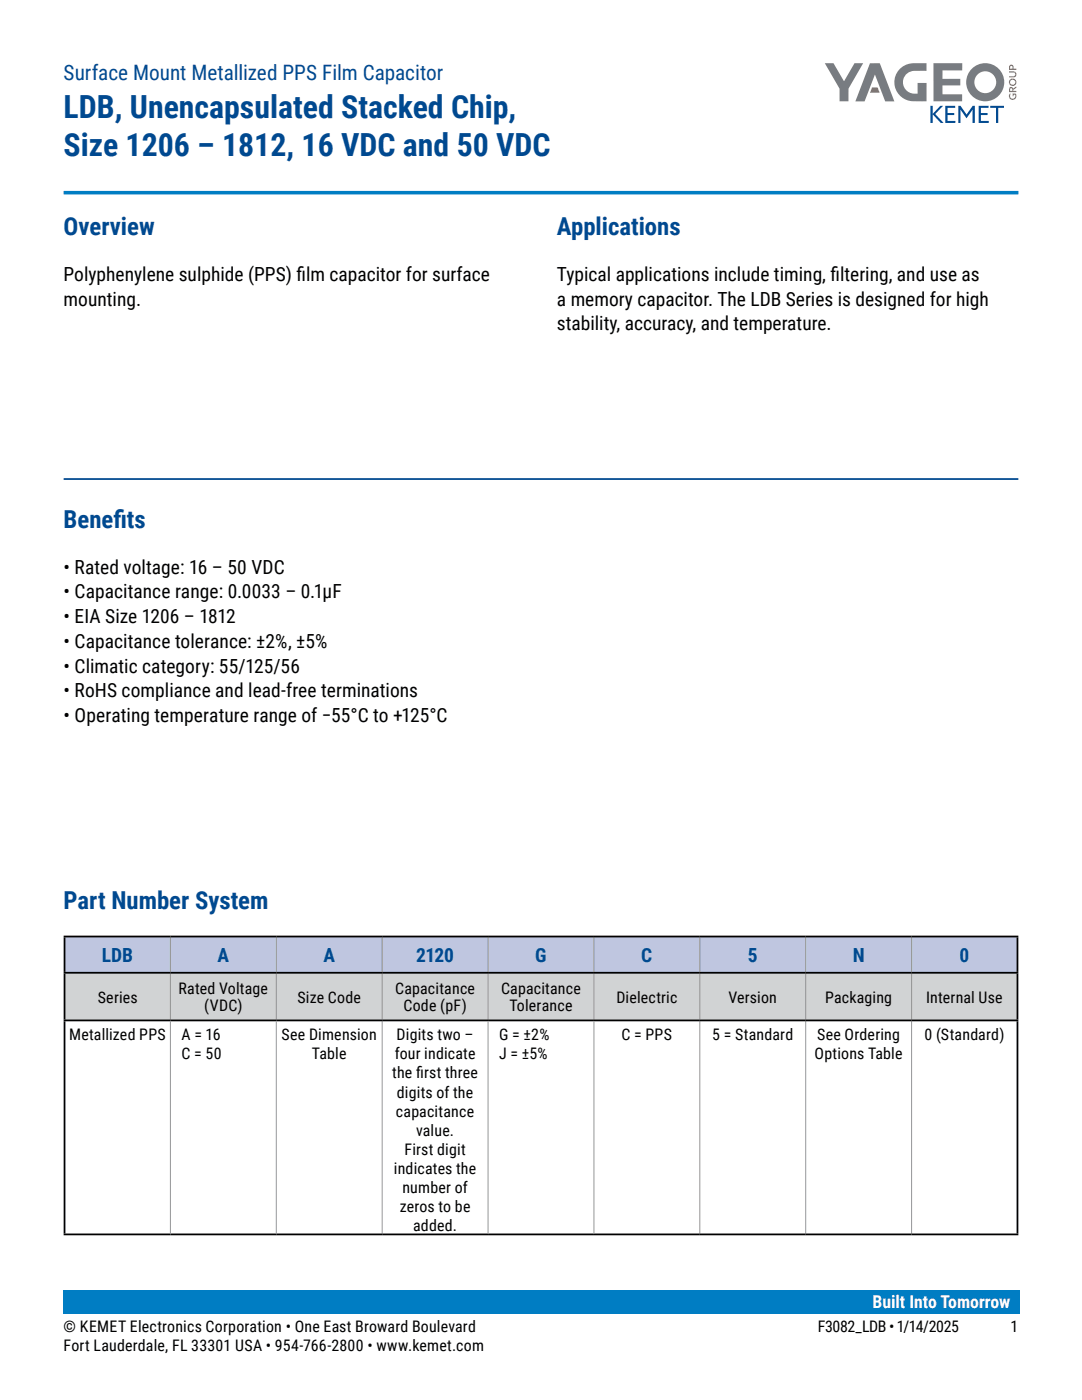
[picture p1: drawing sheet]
<svg xmlns="http://www.w3.org/2000/svg" width="216mm" height="279mm" viewBox="0 0 216 279" stroke-linecap="round" stroke-linejoin="round" font-family="sans-serif">
<defs><g id="words">
<g font-size="6.3" fill="#004990">
<text x="12.7" y="23.5">LDB, Unencapsulated Stacked Chip,</text>
<text x="12.7" y="31.1">Size 1206 – 1812, 16 VDC and 50 VDC</text>
</g>
<g font-size="4.9" fill="#004990">
<text x="12.7" y="46.9">Overview</text>
<text x="111.1" y="46.9">Applications</text>
<text x="12.7" y="105.3">Benef</text>
<text x="22.6" y="105.3">its</text>
<text x="12.7" y="181.5">Part Number System</text>
</g>
<text font-size="4.2" fill="#004990" x="12.7" y="15.9">Surface Mount Metallized PPS Film Capacitor</text>
<g font-size="3.9">
<text x="12.7" y="56.1">Polyphenylene sulphide (PPS) f</text>
<text x="59.2" y="56.1">ilm capacitor for surface</text>
<text x="111.1" y="56.1">Typical applications include timing, f</text>
<text x="165.7" y="56.1">iltering, and use as</text>
<text x="12.7" y="61">mounting.</text>
<text x="111.1" y="61">a memory capacitor. The LDB Series is designed for high</text>
<text x="111.1" y="65.9">stability, accuracy, and temperature.</text>
<text x="12.7" y="114.5">• Rated voltage: 16 – 50 VDC</text>
<text x="12.7" y="119.4">• Capacitance range: 0.0033 – 0.1µF</text>
<text x="12.7" y="124.4">• EIA Size 1206 – 1812</text>
<text x="12.7" y="129.3">• Capacitance tolerance: ±2%, ±5%</text>
<text x="12.7" y="134.2">• Climatic category: 55/125/56</text>
<text x="12.7" y="139.2">• RoHS compliance and lead-free terminations</text>
<text x="12.7" y="144.1">• Operating temperature range of −55°C to +125°C</text>
</g>
<g font-size="3.9" fill="#004990">
<text x="20.3" y="192">LDB</text>
<text x="43.4" y="192">A</text>
<text x="64.5" y="192">A</text>
<text x="83" y="192">2120</text>
<text x="106.8" y="192">G</text>
<text x="128" y="192">C</text>
<text x="149.2" y="192">5</text>
<text x="170.1" y="192">N</text>
<text x="191.5" y="192">0</text>
</g>
<text font-size="3.5" fill="#fff" x="174.1" y="261">Built Into Tomorrow</text>
<g font-size="3.2">
<text x="19.5" y="200.1">Series</text>
<text x="35.6" y="198.3">Rated Voltage</text>
<text x="40.8" y="201.8">(VDC)</text>
<text x="59.4" y="200.1">Size Code</text>
<text x="78.8" y="198.3">Capacitance</text>
<text x="80.5" y="201.8">Code (pF)</text>
<text x="100" y="198.3">Capacitance</text>
<text x="101.7" y="201.8">Tolerance</text>
<text x="123" y="200.1">Dielectric</text>
<text x="145.4" y="200.1">Version</text>
<text x="164.6" y="200.1">Packaging</text>
<text x="184.8" y="200.1">Internal Use</text>
<text x="13.8" y="207.6">Metallized PPS</text>
<text x="36.2" y="207.6">A = 16</text>
<text x="56.2" y="207.6">See Dimension</text>
<text x="79.1" y="207.6">Digits two –</text>
<text x="99.6" y="207.6">G = ±2%</text>
<text x="124" y="207.6">C = PPS</text>
<text x="142.1" y="207.6">5 = Standard</text>
<text x="163.1" y="207.6">See Ordering</text>
<text x="184.5" y="207.6">0 (Standard)</text>
<text x="36.2" y="211.4">C = 50</text>
<text x="62.3" y="211.4">Table</text>
<text x="78.3" y="215.2">the f</text>
<text x="78.8" y="211.4">four indicate</text>
<text x="83" y="215.2">irst three</text>
<text x="99.6" y="211.4">J = ±5%</text>
<text x="162.6" y="211.4">Options Table</text>
<text x="79.2" y="219">digits of the</text>
<text x="79" y="222.9">capacitance</text>
<text x="83" y="226.7">value.</text>
<text x="80.7" y="230.5">First digit</text>
<text x="78.6" y="234.3">indicates the</text>
<text x="80.3" y="238.1">number of</text>
<text x="79.8" y="241.9">zeros to be</text>
<text x="82.4" y="245.7">added.</text>
<text x="12.7" y="265.9">© KEMET Electronics Corporation • One East Broward Boulevard</text>
<text x="12.7" y="269.7">Fort Lauderdale, FL 33301 USA • 954-766-2800 • www.kemet.com</text>
<text x="163.2" y="265.9">F3082_LDB • 1/14/2025</text>
<text x="201.6" y="265.9">1</text>
</g>
</g></defs>
<path d="M12.7 261.9h190.5" fill="none" stroke="#007dc3" stroke-width=".35"/>
<g fill="#004f88">
<path d="M185.7 21.1h.4v1.6l1.5-1.6h.6l-1.6 1.7 1.7 1.7h-.6l-1.6-1.7v1.7h-.4z"/>
<path d="M188.6 21.1h2v.4h-1.5v1.1h1.3v.4h-1.3v1.1h1.5v.4h-2z"/>
<path d="M191.2 21.1h.5l1.2 1.8 1.2-1.8h.4v3.4h-.4v-2.6l-1.2 1.7-1.3-1.7 .1 2.6h-.5z"/>
<path d="M195.3 21.1h2v.4h-1.6v1.1h1.4v.4h-1.4v1.1h1.6v.4h-2z"/>
<path d="M197.6 21.1h2.7v.4h-1.1v3h-.5v-3h-1.1z"/>
</g>
<g fill="#e3673f">
<path d="M201.4 18.7h.3a.55 .55 0 0 0-.1 .7 .55 .55 0 0 0 .7 .2 .55 .55 0 0 0 .2-.7h-.2v.3h-.3v-.5h.7a.79 .79 0 0 1-.1 1 .79 .79 0 0 1-1 .1 .79 .79 0 0 1-.2-1.1z"/>
<path d="M201.3 14.2h.9a.61 .61 0 0 1 .6 .6 .61 .61 0 0 1-.6 .7h-.9v-.3h.9a.37 .37 0 0 0 .4-.4 .37 .37 0 0 0-.4-.3h-.9z"/>
<path d="M201.6 17.7v.4h.4v-.4zM201.4 17.5a.43 .43 0 0 1 .4-.1 .43 .43 0 0 1 .4 .3l.6-.5v.3l-.6 .4v.2h.6v.3h-1.5z"/>
<path d="M201.6 16.4a.51 .51 0 0 0 1 0 .51 .51 0 0 0-1 0zM201.3 16.4a.75 .75 0 0 1 1.5 0 .75 .75 0 0 1-1.5 0z"/>
<path d="M201.6 13.2v.5h.4v-.5zM201.4 13.1a.52 .52 0 0 1 .7-.1 .52 .52 0 0 1 .2 .7h.5v.3h-1.5z"/>
</g>
<g fill="#787c81">
<path d="M164.6 12.6h1.7l2.1 3.6 2.1-3.6h1.7l-2.9 5.1v2.5h-1.8v-2.5z"/>
<path d="M186.3 12.6h5.7v1.5h-3.9v1.6h3.5v1.3h-3.5v1.8h3.9v1.4h-5.7z"/>
<path d="M179.4 14a4.8 4.8 0 0 1 4.2-1.4h1.3v1.5h-1.9a2.34 2.34 0 0 0-2.8 2.4 2.34 2.34 0 0 0 2.9 2.2v-2.1h1.8v3.6h-1.4a4.2 4.2 0 0 1-4.9-2.9 3.8 3.8 0 0 1 .8-3.3z"/>
<path d="M173.6 12.6h2l2.9 7.6h-1.9l-2-5.3-2.1 5.3h-1.8z"/>
<path d="M194.4 16.4a2.2 2.2 0 0 0 4.4 0 2.2 2.2 0 0 0-4.4 0zM192.8 16.4a3.8 3.8 0 0 1 7.6 0 3.8 3.8 0 0 1-7.6 0z"/>
</g>
<path d="M174 17.4h1.1l.4 1.1h-1.9z" fill="#e3673f"/>
<path d="M12.7 38.5h190.5" fill="none" stroke="#007dc3" stroke-width=".71" stroke-linecap="butt"/>
<path d="M12.7 257.6h190.8v4.7h-190.8z" fill="#007dc3"/>
<path d="M12.7 95.6h190.5" fill="none" stroke="#004990" stroke-width=".35"/>
<path d="M12.9 186.9h21.1v7.2h-21.1zM34 186.9h21.1v7.2h-21.1zM55.1 186.9h21.2v7.2h-21.2zM76.3 186.9h21.1v7.2h-21.1zM97.4 186.9h21.1v7.2h-21.1zM118.5 186.9h21.1v7.2h-21.1zM139.6 186.9h21.2v7.2h-21.2zM160.8 186.9h21.1v7.2h-21.1zM181.9 186.9h21.1v7.2h-21.1z" fill="#bfc6e0"/>
<path d="M12.9 194.1h21.1v9.5h-21.1zM34 194.1h21.1v9.5h-21.1zM55.1 194.1h21.2v9.5h-21.2zM76.3 194.1h21.1v9.5h-21.1zM97.4 194.1h21.1v9.5h-21.1zM118.5 194.1h21.1v9.5h-21.1zM139.6 194.1h21.2v9.5h-21.2zM160.8 194.1h21.1v9.5h-21.1zM181.9 194.1h21.1v9.5h-21.1z" fill="#d1d3d4"/>
<g fill="none" stroke="#939598" stroke-width=".2">
<path d="M34 187.1v6.9M34 194.3v9.2M55.1 187.1v6.9M55.1 194.3v9.2M76.3 187.1v6.9M76.3 194.3v9.2M97.4 187.1v6.9M97.4 194.3v9.2M118.5 187.1v6.9M118.5 194.3v9.2M139.6 187.1v6.9M139.6 194.3v9.2"/>
<path d="M160.8 187.1v6.9M160.8 194.3v9.2M181.9 187.1v6.9M181.9 194.3v9.2M34 203.8v42.4M55.1 203.8v42.4M76.3 203.8v42.4M97.4 203.8v42.4M118.5 203.8v42.4M139.6 203.8v42.4M160.8 203.8v42.4M181.9 203.8v42.4"/>
</g>
<path d="M12.7 186.9h190.5M12.7 194.1h190.5M12.9 187.1v6.9M12.9 194.3v9.2M203 187.1v6.9M203 194.3v9.2M12.7 203.6h190.5M12.9 203.8v42.4M203 203.8v42.4M12.7 246.4h190.5" fill="none" stroke="#000" stroke-width=".35"/>
<use href="#words"/>
</svg>
